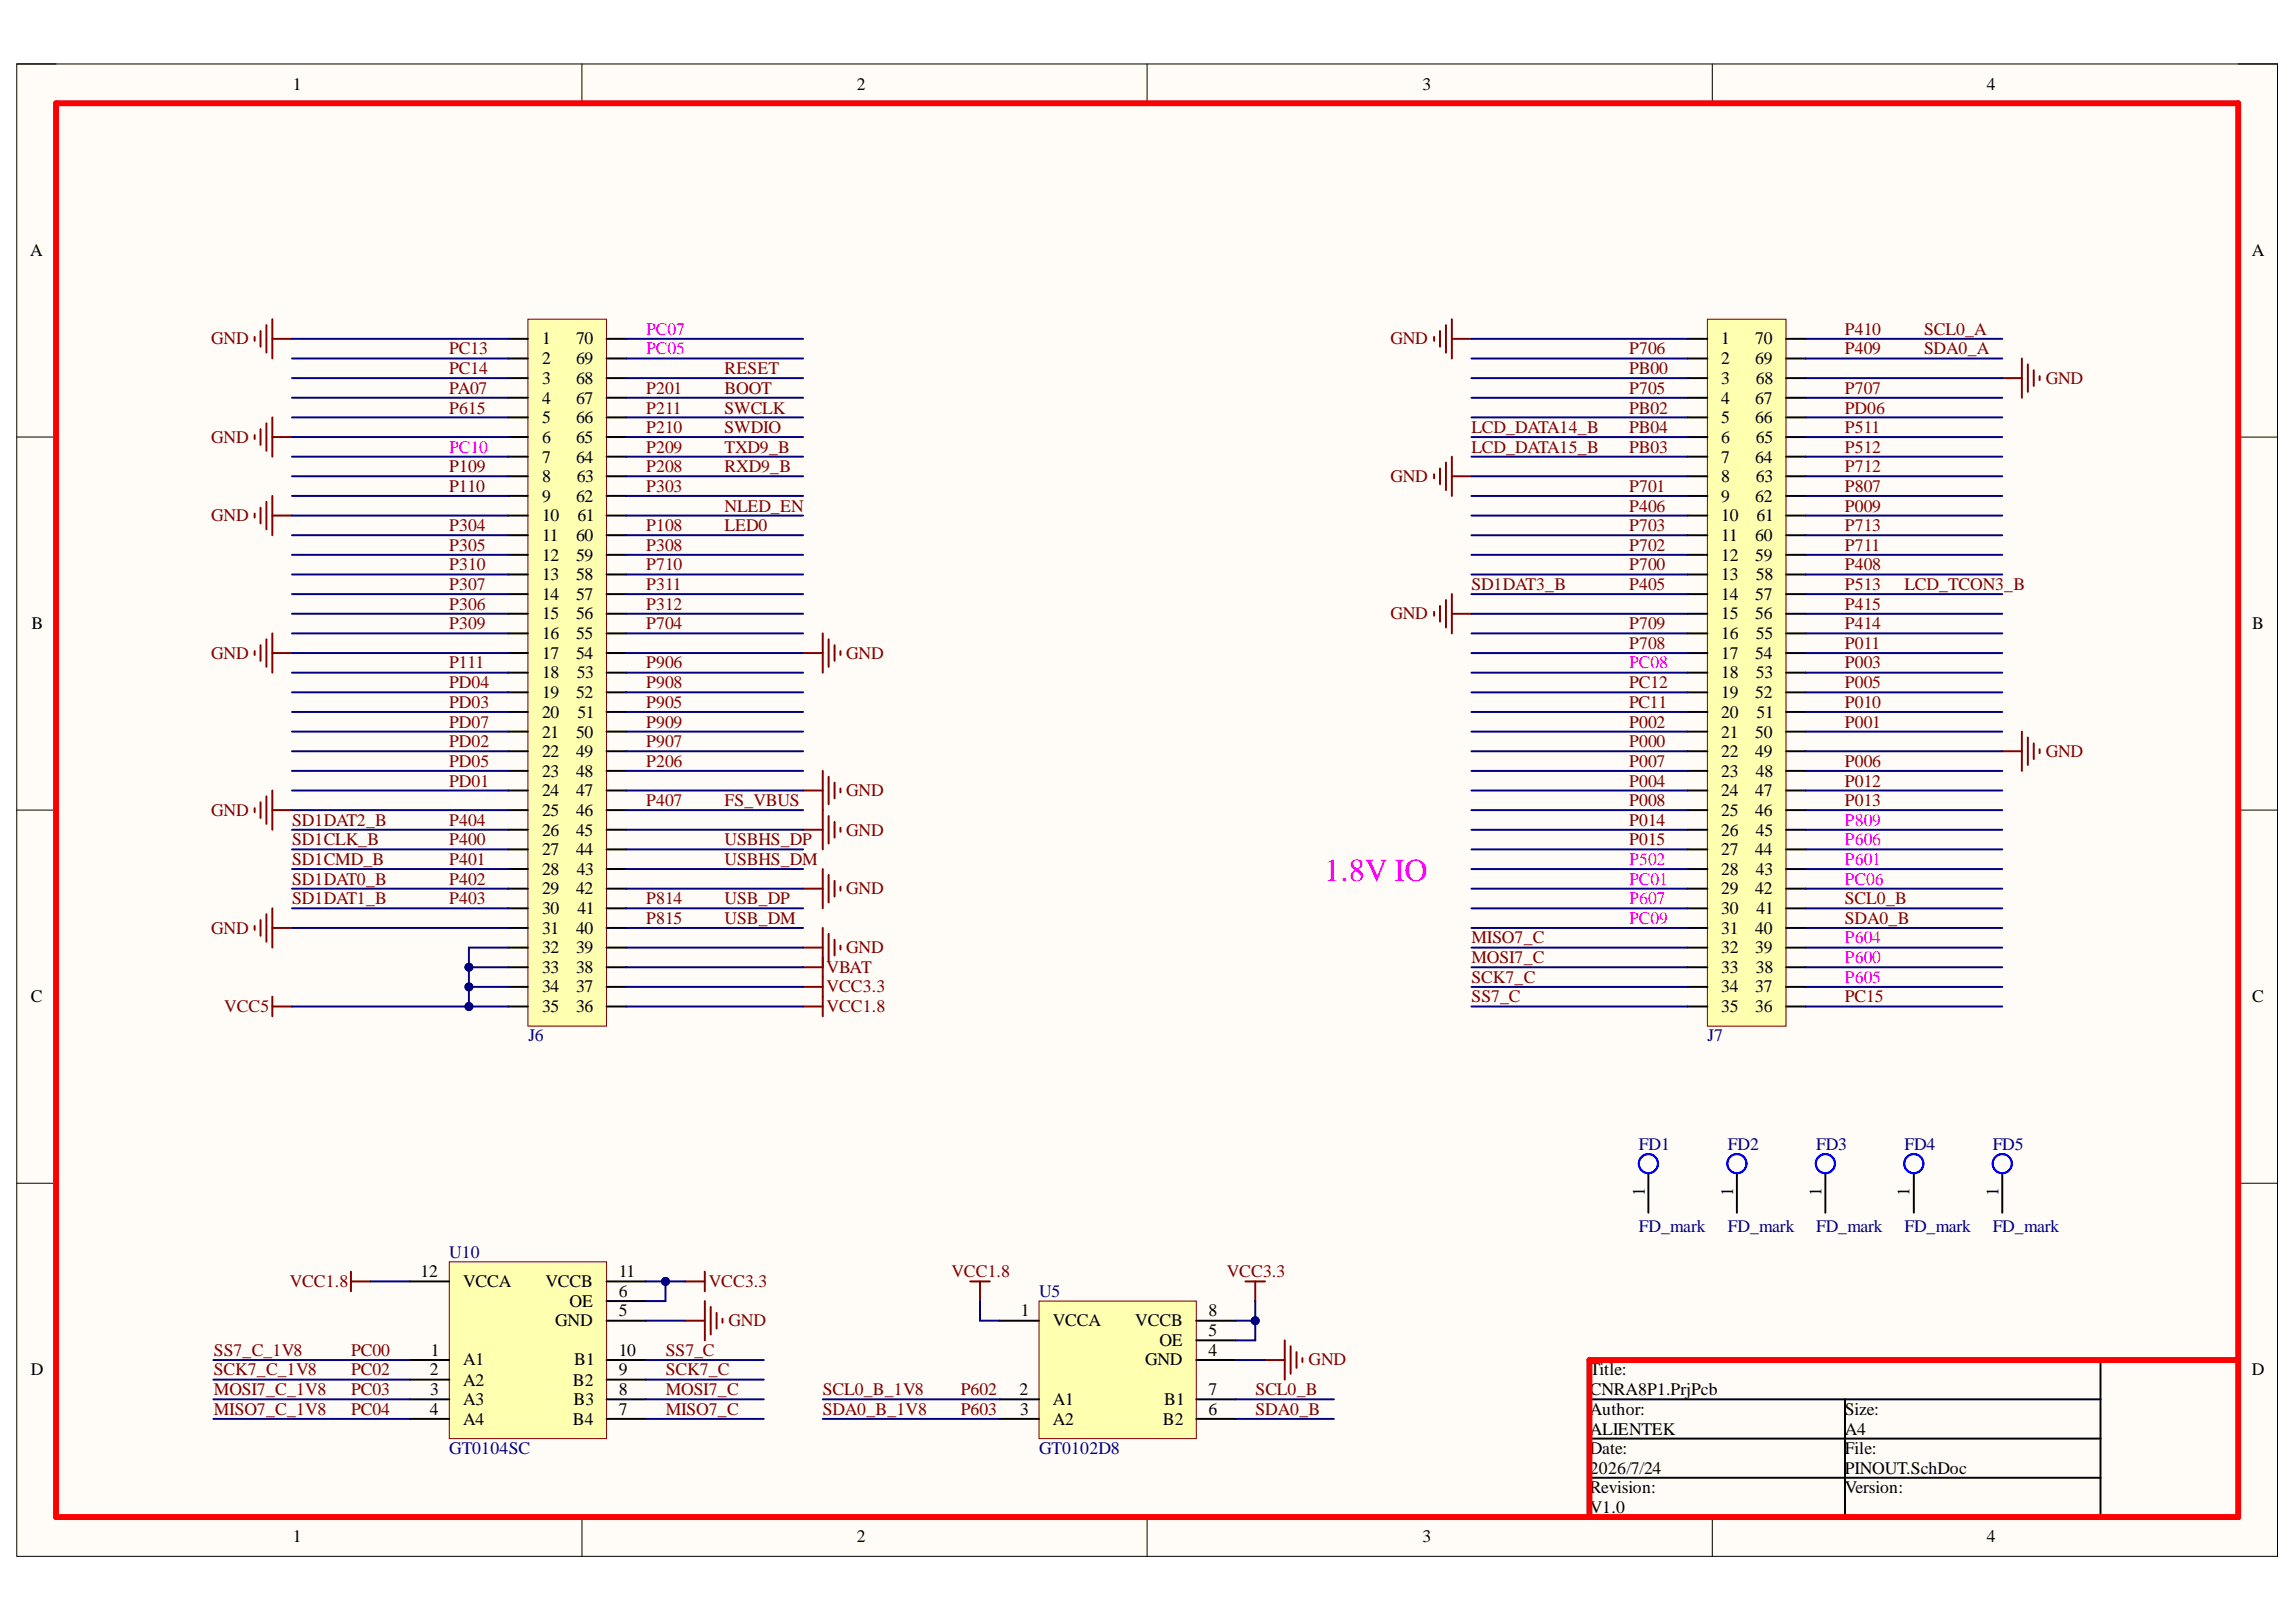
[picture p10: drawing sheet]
<svg xmlns="http://www.w3.org/2000/svg" width="297mm" height="210mm" viewBox="0 0 297 210" stroke-linecap="round" stroke-linejoin="round" font-family="sans-serif">
<defs><g id="words">
<text font-size="4.1" fill="#f0f" x="171.3" y="114.1">1.8V IO</text>
<g font-size="2.3">
<text x="37.9" y="11.6">1</text>
<text x="110.8" y="11.6">2</text>
<text x="184" y="11.6">3</text>
<text x="257" y="11.6">4</text>
<text x="3.9" y="33.1">A</text>
<text x="291.3" y="33.1">A</text>
<text x="70.1" y="44.6">1</text>
<text x="70.1" y="47.1">2</text>
<text x="74.5" y="47.1">69</text>
<text x="74.5" y="44.6">70</text>
<text x="222.7" y="44.6">1</text>
<text x="222.7" y="47.1">2</text>
<text x="227.1" y="47.1">69</text>
<text x="227.1" y="44.6">70</text>
<text x="70.1" y="49.7">3</text>
<text x="70.1" y="52.3">4</text>
<text x="74.5" y="52.3">67</text>
<text x="74.5" y="49.7">68</text>
<text x="222.7" y="49.7">3</text>
<text x="222.7" y="52.3">4</text>
<text x="227.1" y="52.3">67</text>
<text x="227.2" y="49.7">68</text>
<text x="70.1" y="54.8">5</text>
<text x="70.1" y="57.3">6</text>
<text x="70.1" y="59.9">7</text>
<text x="74.5" y="59.9">64</text>
<text x="74.5" y="57.3">65</text>
<text x="74.5" y="54.8">66</text>
<text x="222.7" y="54.8">5</text>
<text x="222.7" y="57.3">6</text>
<text x="222.7" y="59.9">7</text>
<text x="227.1" y="59.9">64</text>
<text x="227.1" y="54.8">66</text>
<text x="227.2" y="57.3">65</text>
<text x="70.1" y="62.4">8</text>
<text x="70.1" y="64.9">9</text>
<text x="74.5" y="64.9">62</text>
<text x="74.6" y="62.4">63</text>
<text x="222.7" y="62.4">8</text>
<text x="222.7" y="64.9">9</text>
<text x="227.1" y="64.9">62</text>
<text x="227.2" y="62.4">63</text>
<text x="70.1" y="67.5">10</text>
<text x="70.1" y="70">11</text>
<text x="74.5" y="70">60</text>
<text x="74.7" y="67.5">61</text>
<text x="222.7" y="67.5">10</text>
<text x="222.7" y="70">11</text>
<text x="227.1" y="70">60</text>
<text x="227.3" y="67.5">61</text>
<text x="70.1" y="72.5">12</text>
<text x="70.1" y="75.1">13</text>
<text x="70.1" y="77.6">14</text>
<text x="74.5" y="77.6">57</text>
<text x="74.5" y="75.1">58</text>
<text x="74.5" y="72.5">59</text>
<text x="222.7" y="72.5">12</text>
<text x="222.7" y="75.1">13</text>
<text x="222.7" y="77.6">14</text>
<text x="227.1" y="77.6">57</text>
<text x="227.1" y="72.5">59</text>
<text x="227.2" y="75.1">58</text>
<text x="4.1" y="81.4">B</text>
<text x="70.1" y="80.2">15</text>
<text x="70.1" y="82.7">16</text>
<text x="74.5" y="82.7">55</text>
<text x="74.5" y="80.2">56</text>
<text x="222.7" y="80.2">15</text>
<text x="222.7" y="82.7">16</text>
<text x="227.1" y="80.2">56</text>
<text x="227.2" y="82.7">55</text>
<text x="291.4" y="81.4">B</text>
<text x="70.1" y="85.2">17</text>
<text x="70.1" y="87.8">18</text>
<text x="74.5" y="85.2">54</text>
<text x="74.6" y="87.8">53</text>
<text x="222.7" y="85.2">17</text>
<text x="222.7" y="87.8">18</text>
<text x="227.1" y="85.2">54</text>
<text x="227.2" y="87.8">53</text>
<text x="70.1" y="90.3">19</text>
<text x="70.1" y="92.9">20</text>
<text x="70.1" y="95.5">21</text>
<text x="74.5" y="95.5">50</text>
<text x="74.5" y="90.3">52</text>
<text x="74.7" y="92.9">51</text>
<text x="222.7" y="90.3">19</text>
<text x="222.7" y="92.9">20</text>
<text x="222.7" y="95.5">21</text>
<text x="227.1" y="95.5">50</text>
<text x="227.1" y="90.3">52</text>
<text x="227.3" y="92.9">51</text>
<text x="70.1" y="98">22</text>
<text x="70.1" y="100.5">23</text>
<text x="74.5" y="100.5">48</text>
<text x="74.5" y="98">49</text>
<text x="222.7" y="98">22</text>
<text x="222.7" y="100.5">23</text>
<text x="227.1" y="98">49</text>
<text x="227.2" y="100.5">48</text>
<text x="70.1" y="103.1">24</text>
<text x="70.1" y="105.6">25</text>
<text x="74.5" y="105.6">46</text>
<text x="74.5" y="103.1">47</text>
<text x="222.7" y="103.1">24</text>
<text x="222.7" y="105.6">25</text>
<text x="227.1" y="105.6">46</text>
<text x="227.1" y="103.1">47</text>
<text x="70.1" y="108.1">26</text>
<text x="70.1" y="110.7">27</text>
<text x="70.1" y="113.2">28</text>
<text x="74.5" y="110.7">44</text>
<text x="74.5" y="108.1">45</text>
<text x="74.6" y="113.2">43</text>
<text x="222.7" y="108.1">26</text>
<text x="222.7" y="110.7">27</text>
<text x="222.7" y="113.2">28</text>
<text x="227.1" y="110.7">44</text>
<text x="227.2" y="113.2">43</text>
<text x="227.2" y="108.1">45</text>
<text x="70.1" y="115.7">29</text>
<text x="70.1" y="118.3">30</text>
<text x="74.5" y="115.7">42</text>
<text x="74.7" y="118.3">41</text>
<text x="222.7" y="115.7">29</text>
<text x="222.7" y="118.3">30</text>
<text x="227.1" y="115.7">42</text>
<text x="227.3" y="118.3">41</text>
<text x="70.1" y="120.8">31</text>
<text x="70.1" y="123.4">32</text>
<text x="70.1" y="125.9">33</text>
<text x="74.5" y="125.9">38</text>
<text x="74.5" y="123.4">39</text>
<text x="74.5" y="120.8">40</text>
<text x="222.7" y="120.8">31</text>
<text x="222.7" y="123.4">32</text>
<text x="222.7" y="125.9">33</text>
<text x="227.1" y="123.4">39</text>
<text x="227.1" y="120.8">40</text>
<text x="227.2" y="125.9">38</text>
<text x="4" y="129.7">C</text>
<text x="70.1" y="128.4">34</text>
<text x="70.1" y="131">35</text>
<text x="74.5" y="131">36</text>
<text x="74.5" y="128.4">37</text>
<text x="222.7" y="128.4">34</text>
<text x="222.7" y="131">35</text>
<text x="227.1" y="131">36</text>
<text x="227.1" y="128.4">37</text>
<text x="291.4" y="129.7">C</text>
<text x="212.8" y="154.7" transform="rotate(-90 212.8 154.7)">1</text>
<text x="224.2" y="154.7" transform="rotate(-90 224.2 154.7)">1</text>
<text x="235.6" y="154.7" transform="rotate(-90 235.6 154.7)">1</text>
<text x="247.1" y="154.7" transform="rotate(-90 247.1 154.7)">1</text>
<text x="258.6" y="154.7" transform="rotate(-90 258.6 154.7)">1</text>
<text x="54.4" y="165.3">12</text>
<text x="59.9" y="166.6">VCCA</text>
<text x="70.6" y="166.6">VCCB</text>
<text x="80" y="167.8">6</text>
<text x="80" y="165.3">11</text>
<text x="71.8" y="171.6">GND</text>
<text x="73.7" y="169.1">OE</text>
<text x="80" y="170.4">5</text>
<text x="132.1" y="170.4">1</text>
<text x="136.2" y="171.6">VCCA</text>
<text x="146.9" y="171.6">VCCB</text>
<text x="156.4" y="172.9">5</text>
<text x="156.4" y="170.4">8</text>
<text x="4" y="178">D</text>
<text x="55.6" y="178">2</text>
<text x="55.8" y="175.4">1</text>
<text x="59.9" y="176.7">A1</text>
<text x="59.9" y="179.3">A2</text>
<text x="74.1" y="179.3">B2</text>
<text x="74.3" y="176.7">B1</text>
<text x="80" y="178">9</text>
<text x="80" y="175.4">10</text>
<text x="148.1" y="176.7">GND</text>
<text x="150" y="174.2">OE</text>
<text x="156.4" y="175.4">4</text>
<text x="205.7" y="178">Title:</text>
<text x="291.3" y="178">D</text>
<text x="55.6" y="183.1">4</text>
<text x="55.7" y="180.6">3</text>
<text x="59.9" y="181.9">A3</text>
<text x="59.9" y="184.4">A4</text>
<text x="74.1" y="184.4">B4</text>
<text x="74.2" y="181.9">B3</text>
<text x="80" y="183.1">7</text>
<text x="80" y="180.6">8</text>
<text x="131.9" y="180.6">2</text>
<text x="132" y="183.1">3</text>
<text x="136.2" y="181.9">A1</text>
<text x="136.2" y="184.4">A2</text>
<text x="150.4" y="184.4">B2</text>
<text x="150.6" y="181.9">B1</text>
<text x="156.4" y="183.1">6</text>
<text x="156.4" y="180.6">7</text>
<text x="205.7" y="183.1">Author:</text>
<text x="205.7" y="180.6">CNRA8P1.PrjPcb</text>
<text x="205.7" y="185.7">ALIENTEK</text>
<text x="238.7" y="183.1">Size:</text>
<text x="238.7" y="185.7">A4</text>
<text x="205.7" y="188.2">Date:</text>
<text x="205.7" y="190.7">2026/7/24</text>
<text x="238.7" y="188.2">File:</text>
<text x="238.7" y="190.7">PINOUT.SchDoc</text>
<text x="205.7" y="193.3">Revision:</text>
<text x="205.7" y="195.8">V1.0</text>
<text x="238.7" y="193.3">Version:</text>
<text x="37.9" y="199.6">1</text>
<text x="110.8" y="199.6">2</text>
<text x="184" y="199.6">3</text>
<text x="257" y="199.6">4</text>
</g>
<g font-size="2.3" fill="#800000">
<text x="27.3" y="44.6">GND</text>
<text x="58.1" y="45.8">PC13</text>
<text x="179.9" y="44.6">GND</text>
<text x="210.8" y="45.8">P706</text>
<text x="238.7" y="43.3">P410</text>
<text x="238.7" y="45.8">P409</text>
<text x="248.9" y="45.8">SDA0_A</text>
<text x="248.9" y="43.3">SCL0_A</text>
<text x="58.1" y="48.4">PC14</text>
<text x="58.1" y="51">PA07</text>
<text x="58.1" y="53.5">P615</text>
<text x="83.6" y="53.5">P211</text>
<text x="83.6" y="51">P201</text>
<text x="93.7" y="53.5">SWCLK</text>
<text x="93.7" y="48.4">RESET</text>
<text x="93.7" y="51">BOOT</text>
<text x="210.8" y="48.4">PB00</text>
<text x="210.8" y="53.5">PB02</text>
<text x="210.8" y="51">P705</text>
<text x="238.7" y="51">P707</text>
<text x="238.7" y="53.5">PD06</text>
<text x="264.7" y="49.7">GND</text>
<text x="27.3" y="57.3">GND</text>
<text x="83.6" y="58.6">P209</text>
<text x="83.6" y="56.1">P210</text>
<text x="93.7" y="58.6">TXD9_B</text>
<text x="93.7" y="56.1">SWDIO</text>
<text x="190.4" y="56.1">LCD_DATA14_B</text>
<text x="190.4" y="58.6">LCD_DATA15_B</text>
<text x="210.8" y="58.6">PB03</text>
<text x="210.8" y="56.1">PB04</text>
<text x="238.7" y="56.1">P511</text>
<text x="238.7" y="58.6">P512</text>
<text x="83.6" y="61.1">P208</text>
<text x="83.6" y="63.7">P303</text>
<text x="93.7" y="61.1">RXD9_B</text>
<text x="179.9" y="62.4">GND</text>
<text x="210.8" y="63.7">P701</text>
<text x="238.7" y="61.1">P712</text>
<text x="27.3" y="67.5">GND</text>
<text x="58.1" y="71.3">P305</text>
<text x="58.1" y="68.7">P304</text>
<text x="83.6" y="71.3">P308</text>
<text x="83.6" y="68.7">P108</text>
<text x="93.7" y="68.7">LED0</text>
<text x="93.7" y="66.2">NLED_EN</text>
<text x="210.8" y="71.3">P702</text>
<text x="210.8" y="68.7">P703</text>
<text x="210.8" y="66.2">P406</text>
<text x="238.7" y="68.7">P713</text>
<text x="58.1" y="73.8">P310</text>
<text x="58.1" y="76.3">P307</text>
<text x="83.6" y="76.3">P311</text>
<text x="83.6" y="73.8">P710</text>
<text x="190.4" y="76.3">SD1DAT3_B</text>
<text x="210.8" y="73.8">P700</text>
<text x="210.8" y="76.3">P405</text>
<text x="238.7" y="73.8">P408</text>
<text x="238.7" y="76.3">P513</text>
<text x="246.4" y="76.3">LCD_TCON3_B</text>
<text x="58.1" y="81.4">P309</text>
<text x="58.1" y="78.9">P306</text>
<text x="83.6" y="81.4">P704</text>
<text x="83.6" y="78.9">P312</text>
<text x="179.9" y="80.2">GND</text>
<text x="210.8" y="84">P708</text>
<text x="210.8" y="81.4">P709</text>
<text x="238.7" y="84">P011</text>
<text x="238.7" y="81.4">P414</text>
<text x="238.7" y="78.9">P415</text>
<text x="27.3" y="85.2">GND</text>
<text x="58.1" y="89">PD04</text>
<text x="58.1" y="86.5">P111</text>
<text x="83.6" y="89">P908</text>
<text x="83.6" y="86.5">P906</text>
<text x="109.5" y="85.2">GND</text>
<text x="210.8" y="89">PC12</text>
<text x="238.7" y="86.5">P003</text>
<text x="238.7" y="89">P005</text>
<text x="58.1" y="91.6">PD03</text>
<text x="58.1" y="94.2">PD07</text>
<text x="83.6" y="91.6">P905</text>
<text x="83.6" y="94.2">P909</text>
<text x="210.8" y="91.6">PC11</text>
<text x="238.7" y="94.2">P001</text>
<text x="238.7" y="91.6">P010</text>
<text x="58.1" y="96.7">PD02</text>
<text x="58.1" y="101.8">PD01</text>
<text x="58.1" y="99.3">PD05</text>
<text x="83.6" y="96.7">P907</text>
<text x="83.6" y="99.3">P206</text>
<text x="210.8" y="96.7">P000</text>
<text x="210.8" y="101.8">P004</text>
<text x="264.7" y="98">GND</text>
<text x="27.3" y="105.6">GND</text>
<text x="37.8" y="106.9">SD1DAT2_B</text>
<text x="58.1" y="106.9">P404</text>
<text x="83.6" y="104.3">P407</text>
<text x="93.7" y="104.3">FS_VBUS</text>
<text x="109.5" y="103.1">GND</text>
<text x="37.8" y="109.4">SD1CLK_B</text>
<text x="37.8" y="111.9">SD1CMD_B</text>
<text x="58.1" y="109.4">P400</text>
<text x="58.1" y="111.9">P401</text>
<text x="93.7" y="109.4">USBHS_DP</text>
<text x="93.7" y="111.9">USBHS_DM</text>
<text x="109.5" y="108.1">GND</text>
<text x="37.8" y="117">SD1DAT1_B</text>
<text x="37.8" y="114.5">SD1DAT0_B</text>
<text x="58.1" y="117">P403</text>
<text x="58.1" y="114.5">P402</text>
<text x="83.6" y="117">P814</text>
<text x="83.6" y="119.5">P815</text>
<text x="93.7" y="117">USB_DP</text>
<text x="93.7" y="119.5">USB_DM</text>
<text x="109.5" y="115.7">GND</text>
<text x="238.7" y="119.5">SDA0_B</text>
<text x="238.7" y="117">SCL0_B</text>
<text x="27.3" y="120.8">GND</text>
<text x="106.9" y="125.9">VBAT</text>
<text x="109.5" y="123.4">GND</text>
<text x="190.4" y="124.6">MOSI7_C</text>
<text x="190.4" y="122.1">MISO7_C</text>
<text x="29" y="131">VCC5</text>
<text x="106.9" y="128.4">VCC3.3</text>
<text x="106.9" y="131">VCC1.8</text>
<text x="190.4" y="129.7">SS7_C</text>
<text x="190.4" y="127.2">SCK7_C</text>
<text x="238.7" y="129.7">PC15</text>
<text x="37.5" y="166.6">VCC1.8</text>
<text x="91.7" y="166.6">VCC3.3</text>
<text x="123.1" y="165.3">VCC1.8</text>
<text x="158.7" y="165.3">VCC3.3</text>
<text x="94.3" y="171.6">GND</text>
<text x="27.7" y="175.4">SS7_C_1V8</text>
<text x="27.7" y="178">SCK7_C_1V8</text>
<text x="45.4" y="175.4">PC00</text>
<text x="45.4" y="178">PC02</text>
<text x="86.1" y="175.4">SS7_C</text>
<text x="86.1" y="178">SCK7_C</text>
<text x="169.3" y="176.7">GND</text>
<text x="27.7" y="180.6">MOSI7_C_1V8</text>
<text x="27.7" y="183.1">MISO7_C_1V8</text>
<text x="45.4" y="180.6">PC03</text>
<text x="45.4" y="183.1">PC04</text>
<text x="86.1" y="180.6">MOSI7_C</text>
<text x="86.1" y="183.1">MISO7_C</text>
<text x="106.4" y="183.1">SDA0_B_1V8</text>
<text x="106.4" y="180.6">SCL0_B_1V8</text>
<text x="124.3" y="180.6">P602</text>
<text x="124.3" y="183.1">P603</text>
<text x="162.4" y="183.1">SDA0_B</text>
<text x="162.4" y="180.6">SCL0_B</text>
</g>
<g font-size="2.3" fill="#f0f">
<text x="83.6" y="43.3">PC07</text>
<text x="83.6" y="45.8">PC05</text>
<text x="58.1" y="58.6">PC10</text>
<text x="210.8" y="86.5">PC08</text>
<text x="238.7" y="106.9">P809</text>
<text x="210.8" y="111.9">P502</text>
<text x="238.7" y="109.4">P606</text>
<text x="238.7" y="111.9">P601</text>
<text x="210.8" y="117">P607</text>
<text x="210.8" y="114.5">PC01</text>
<text x="210.8" y="119.5">PC09</text>
<text x="238.7" y="114.5">PC06</text>
<text x="238.7" y="122.1">P604</text>
<text x="238.7" y="124.6">P600</text>
<text x="238.7" y="127.2">P605</text>
</g>
<g font-size="2.3" fill="#600">
<text x="58.1" y="61.1">P109</text>
<text x="58.1" y="63.7">P110</text>
<text x="238.7" y="63.7">P807</text>
<text x="238.7" y="66.2">P009</text>
<text x="238.7" y="71.3">P711</text>
<text x="210.8" y="94.2">P002</text>
<text x="238.7" y="101.8">P012</text>
<text x="210.8" y="104.3">P008</text>
<text x="210.8" y="106.9">P014</text>
<text x="238.7" y="104.3">P013</text>
<text x="210.8" y="109.4">P015</text>
</g>
<g font-size="2.3" fill="#5b0f00">
<text x="210.8" y="99.3">P007</text>
<text x="238.7" y="99.3">P006</text>
</g>
<g font-size="2.3" fill="#000080">
<text x="68.4" y="134.8">J6</text>
<text x="220.9" y="134.8">J7</text>
<text x="212" y="148.8">FD1</text>
<text x="223.5" y="148.8">FD2</text>
<text x="235" y="148.8">FD3</text>
<text x="246.4" y="148.8">FD4</text>
<text x="257.8" y="148.8">FD5</text>
<text x="212" y="159.5">FD_mark</text>
<text x="223.5" y="159.5">FD_mark</text>
<text x="235" y="159.5">FD_mark</text>
<text x="246.4" y="159.5">FD_mark</text>
<text x="257.8" y="159.5">FD_mark</text>
<text x="58.1" y="162.7">U10</text>
<text x="134.4" y="167.8">U5</text>
<text x="58.1" y="188.2">GT0104SC</text>
<text x="134.4" y="188.2">GT0102D8</text>
</g>
</g></defs>
<path d="M2.2 8.3h292.4v193.1h-292.4z" fill-rule="evenodd" fill="#fffcf8"/>
<path d="M2.2 8.3h292.4v193.1h-292.4z" fill="none" stroke="#000" stroke-width=".13"/>
<path d="M7.3 13.4h282.3v182.9h-282.3z" fill-rule="evenodd" fill="#fffcf8"/>
<g fill="none" stroke="#000" stroke-width=".13">
<path d="M2.2 8.3h5.1M7.3 13.4h282.3v182.9h-282.3zM75.3 8.3v5.1M148.4 8.3v5.1M221.5 8.3v5.1M289.6 8.3h5v5.1M2.2 56.6h5.1M289.6 56.6h5M2.2 104.8h5.1M289.6 104.8h5M2.2 153.1h5.1M289.6 153.1h5"/>
<path d="M75.3 196.3v5.1M148.4 196.3v5.1M221.5 196.3v5.1M294.6 196.3v5.1"/>
</g>
<path d="M205.6 176h84v20.3h-84zM271.7 176v20.3M205.6 181.1h66.1M205.6 186.2h66.1M205.6 191.2h66.1M238.7 181.1v15.2" fill="none" stroke="#000" stroke-width=".25"/>
<path d="M7.3 13.4h282.3v182.9h-282.3zM289.6 176h-84v20.3" fill="none" stroke="#f00" stroke-width=".76"/>
<path d="M58.1 163.3h20.4v22.9h-20.4z" fill-rule="evenodd" fill="#ffffb0"/>
<path d="M58.1 163.3h20.4v22.9h-20.4z" fill="none" stroke="#800000" stroke-width=".13"/>
<path d="M53 165.8h5.1M53 176h5.1M53 178.5h5.1M78.5 170.9h5.1M78.5 168.4h5.1M78.5 165.8h5.1M78.5 176h5.1M78.5 178.5h5.1M53 181.1h5.1M53 183.6h5.1M78.5 181.1h5.1M78.5 183.6h5.1" fill="none" stroke="#000" stroke-width=".25"/>
<path d="M45.4 165.8h2.5M45.4 164.6v2.5M88.6 165.8h2.6M88.6 170.9h2.6M91.2 164.6v2.5M91.2 168.4v5.1M91.9 169.1v3.6M92.7 169.9v2M93.5 170.7v.5" fill="none" stroke="#800000" stroke-width=".25"/>
<path d="M68.3 41.3h10.2v91.5h-10.2z" fill-rule="evenodd" fill="#ffffb0"/>
<path d="M68.3 41.3h10.2v91.5h-10.2z" fill="none" stroke="#800000" stroke-width=".13"/>
<g fill="none" stroke="#000" stroke-width=".25">
<path d="M65.8 43.8h2.5M65.8 46.4h2.5M65.8 48.9h2.5M65.8 51.5h2.5M65.8 54h2.5M65.8 56.6h2.5M65.8 59.1h2.5M78.5 43.8h2.5M78.5 46.4h2.5M78.5 48.9h2.5M78.5 51.5h2.5M78.5 54h2.5"/>
<path d="M78.5 56.6h2.5M78.5 59.1h2.5M65.8 61.6h2.5M65.8 64.2h2.5M65.8 66.7h2.5M65.8 69.3h2.5M65.8 71.8h2.5M65.8 74.3h2.5M65.8 76.9h2.5M65.8 79.4h2.5M78.5 61.6h2.5M78.5 64.2h2.5"/>
<path d="M78.5 66.7h2.5M78.5 69.3h2.5M78.5 71.8h2.5M78.5 74.3h2.5M78.5 76.9h2.5M78.5 79.4h2.5M65.8 82h2.5M65.8 84.5h2.5M65.8 87.1h2.5M65.8 89.6h2.5M65.8 92.1h2.5M65.8 94.7h2.5"/>
<path d="M65.8 97.2h2.5M65.8 99.8h2.5M78.5 82h2.5M78.5 84.5h2.5M78.5 87.1h2.5M78.5 89.6h2.5M78.5 92.1h2.5M78.5 94.7h2.5M78.5 97.2h2.5M78.5 99.8h2.5M65.8 102.3h2.5M65.8 104.8h2.5"/>
<path d="M65.8 107.4h2.5M65.8 109.9h2.5M65.8 112.5h2.5M65.8 115h2.5M65.8 117.5h2.5M78.5 102.3h2.5M78.5 104.8h2.5M78.5 107.4h2.5M78.5 109.9h2.5M78.5 112.5h2.5M78.5 115h2.5M78.5 117.5h2.5"/>
<path d="M65.8 120.1h2.5M65.8 122.6h2.5M65.8 125.2h2.5M65.8 127.7h2.5M65.8 130.3h2.5M78.5 120.1h2.5M78.5 122.6h2.5M78.5 125.2h2.5M78.5 127.7h2.5M78.5 130.3h2.5"/>
</g>
<g fill="none" stroke="#800000" stroke-width=".25">
<path d="M32.9 43.6v.5M32.9 56.3v.5M33.7 42.8v2.1M33.7 55.5v2.1M34.5 42.1v3.5M34.5 54.8v3.5M35.2 41.3v5.1M35.2 54v5.1M35.2 43.8h2.6M35.2 56.6h2.6M32.9 66.5v.5M33.7 65.7v2"/>
<path d="M34.5 64.9v3.6M35.2 64.2v5.1M35.2 66.7h2.6M32.9 84.3v.5M33.7 83.5v2M34.5 82.7v3.6M35.2 82v5.1M35.2 84.5h2.6M106.4 99.8v10.1M32.9 104.6v.5M33.7 103.8v2.1M34.5 103.1v3.5"/>
<path d="M35.2 102.3v5.1M35.2 104.8h2.6M103.9 102.3h2.5M103.9 107.4h2.5M103.9 115h2.5M106.4 112.5v5M107.2 100.5v3.6M107.2 105.6v3.6M107.2 113.2v3.6M108 101.3v2M108 106.4v2M108 114v2"/>
<path d="M108.7 102v.6M108.7 107.1v.5M108.7 114.7v.6M35.2 129v2.5M35.2 130.3h2.6M103.9 130.3h2.5M103.9 125.2h2.5M103.9 127.7h2.5M103.9 122.6h2.5M106.4 120.1v11.4M107.2 120.8v3.6M108 121.6v2"/>
<path d="M108.7 122.4v.5"/>
</g>
<path d="M220.9 41.3h10.2v91.5h-10.2z" fill-rule="evenodd" fill="#ffffb0"/>
<path d="M220.9 41.3h10.2v91.5h-10.2z" fill="none" stroke="#800000" stroke-width=".13"/>
<g fill="none" stroke="#000" stroke-width=".25">
<path d="M218.3 43.8h2.6M218.3 46.4h2.6M218.3 48.9h2.6M218.3 51.5h2.6M218.3 54h2.6M218.3 56.6h2.6M218.3 59.1h2.6M231.1 43.8h2.5M231.1 46.4h2.5M231.1 48.9h2.5M231.1 51.5h2.5M231.1 54h2.5"/>
<path d="M231.1 56.6h2.5M231.1 59.1h2.5M218.3 61.6h2.6M218.3 64.2h2.6M218.3 66.7h2.6M218.3 69.3h2.6M218.3 71.8h2.6M218.3 74.3h2.6M218.3 76.9h2.6M218.3 79.4h2.6M231.1 61.6h2.5M231.1 64.2h2.5"/>
<path d="M231.1 66.7h2.5M231.1 69.3h2.5M231.1 71.8h2.5M231.1 74.3h2.5M231.1 76.9h2.5M231.1 79.4h2.5M218.3 82h2.6M218.3 84.5h2.6M218.3 87.1h2.6M218.3 89.6h2.6M218.3 92.1h2.6M218.3 94.7h2.6"/>
<path d="M218.3 97.2h2.6M218.3 99.8h2.6M231.1 82h2.5M231.1 84.5h2.5M231.1 87.1h2.5M231.1 89.6h2.5M231.1 92.1h2.5M231.1 94.7h2.5M231.1 97.2h2.5M231.1 99.8h2.5M218.3 102.3h2.6M218.3 104.8h2.6"/>
<path d="M218.3 107.4h2.6M218.3 109.9h2.6M218.3 112.5h2.6M218.3 115h2.6M218.3 117.6h2.6M231.1 102.3h2.5M231.1 104.8h2.5M231.1 107.4h2.5M231.1 109.9h2.5M231.1 112.5h2.5M231.1 115h2.5M231.1 117.6h2.5"/>
<path d="M218.3 120.1h2.6M218.3 122.6h2.6M218.3 125.2h2.6M218.3 127.7h2.6M218.3 130.3h2.6M231.1 120.1h2.5M231.1 122.6h2.5M231.1 125.2h2.5M231.1 127.7h2.5M231.1 130.3h2.5"/>
</g>
<g fill="none" stroke="#800000" stroke-width=".25">
<path d="M185.5 43.6v.5M186.3 42.8v2.1M187.1 42.1v3.5M187.1 59.9v3.5M187.8 41.3v5.1M187.8 59.1v5.1M187.8 43.8h2.6M259 48.9h2.6M261.6 46.4v5.1M262.3 47.2v3.5M263.1 47.9v2M263.9 48.7v.5"/>
<path d="M185.5 61.4v.5M186.3 60.6v2.1M187.8 61.6h2.6M259 97.2h2.6M261.6 94.7v5.1M262.3 95.4v3.6M263.1 96.2v2M263.9 97v.5"/>
</g>
<path d="M134.4 168.4h20.4v17.8h-20.4z" fill-rule="evenodd" fill="#ffffb0"/>
<path d="M134.4 168.4h20.4v17.8h-20.4z" fill="none" stroke="#800000" stroke-width=".13"/>
<g fill="none" stroke="#000" stroke-width=".25">
<path d="M213.3 151.9v5M224.7 151.9v5M236.2 151.9v5M247.6 151.9v5M259 151.9v5M129.3 170.9h5.1M154.8 170.9h5.1M154.8 176h5.1M154.8 173.5h5.1M129.3 181.1h5.1M129.3 183.6h5.1M154.8 181.1h5.1"/>
<path d="M154.8 183.6h5.1"/>
</g>
<g fill="none" stroke="#800000" stroke-width=".25">
<path d="M185.5 79.2v.5M186.3 78.4v2M187.1 77.6v3.6M187.8 76.9v5.1M187.8 79.4h2.6M103.9 84.5h2.5M106.4 82v5.1M107.2 82.7v3.6M108 83.5v2M108.7 84.3v.5M32.9 119.8v.5M33.7 119.1v2"/>
<path d="M34.5 118.3v3.6M35.2 117.5v5.1M35.2 120.1h2.6M125.5 165.8h2.6M126.8 165.8v2.6M161.1 165.8h2.6M162.4 165.8v2.6M163.7 176h2.5M166.2 173.5v5M167 174.2v3.6M167.7 175v2M168.5 175.7v.6"/>
</g>
<g fill="none" stroke="#00f" stroke-width=".25">
<circle cx="213.3" cy="150.6" r="1.24"/>
<circle cx="224.7" cy="150.6" r="1.24"/>
<circle cx="236.1" cy="150.6" r="1.24"/>
<circle cx="236.2" cy="150.6" r="1.24"/>
<circle cx="247.6" cy="150.6" r="1.24"/>
<circle cx="259" cy="150.6" r="1.24"/>
</g>
<path d="M233.6 46.4h25.4M37.8 130.3h22.9M27.6 178.5h25.4M27.6 176h25.4M27.6 183.6h25.4M27.6 181.1h25.4" fill="none" stroke="#000080" stroke-width=".25"/>
<circle cx="60.7" cy="130.3" r=".51" fill="#000080"/>
<circle cx="60.7" cy="130.3" r=".51" fill="none" stroke="#000080" stroke-width=".13"/>
<g fill="none" stroke="#000080" stroke-width=".25">
<path d="M37.8 59.1h28M37.8 56.6h28M37.8 54h28M37.8 51.5h28M37.8 48.9h28M37.8 46.4h28M37.8 43.8h28M37.8 79.4h28M37.8 76.9h28M37.8 74.3h28M37.8 71.8h28M37.8 69.3h28"/>
<path d="M37.8 66.7h28M37.8 64.2h28M37.8 61.6h28M37.8 99.8h28M37.8 97.2h28M37.8 94.7h28M37.8 92.1h28M37.8 89.6h28M37.8 87.1h28M37.8 84.5h28M37.8 82h28M37.8 117.5h28"/>
<path d="M37.8 115h28M37.8 112.5h28M37.8 109.9h28M37.8 107.4h28M37.8 104.8h28M37.8 102.3h28M37.8 120.1h28M60.7 125.2v5.1h5.1M47.9 165.8h5.1"/>
</g>
<circle cx="60.7" cy="130.3" r=".51" fill="#000080"/>
<circle cx="60.7" cy="130.3" r=".51" fill="none" stroke="#000080" stroke-width=".13"/>
<circle cx="60.7" cy="127.7" r=".51" fill="#000080"/>
<circle cx="60.7" cy="127.7" r=".51" fill="none" stroke="#000080" stroke-width=".13"/>
<circle cx="60.7" cy="125.2" r=".51" fill="#000080"/>
<circle cx="60.7" cy="125.2" r=".51" fill="none" stroke="#000080" stroke-width=".13"/>
<path d="M60.7 127.7h5.1" fill="none" stroke="#000080" stroke-width=".25"/>
<circle cx="60.7" cy="127.7" r=".51" fill="#000080"/>
<circle cx="60.7" cy="127.7" r=".51" fill="none" stroke="#000080" stroke-width=".13"/>
<path d="M65.8 122.6h-5.1v2.6h5.1" fill="none" stroke="#000080" stroke-width=".25"/>
<circle cx="60.7" cy="125.2" r=".51" fill="#000080"/>
<circle cx="60.7" cy="125.2" r=".51" fill="none" stroke="#000080" stroke-width=".13"/>
<g fill="none" stroke="#000080" stroke-width=".25">
<path d="M81 59.1h22.9M81 56.6h22.9M81 54h22.9M81 51.5h22.9M81 48.9h22.9M81 46.4h22.9M81 43.8h22.9M81 79.4h22.9M81 76.9h22.9M81 74.3h22.9M81 71.8h22.9M81 69.3h22.9"/>
<path d="M81 66.7h22.9M81 64.2h22.9M81 61.6h22.9M81 99.8h22.9M81 97.2h22.9M81 94.7h22.9M81 92.1h22.9M81 89.6h22.9M81 87.1h22.9M81 84.5h22.9M81 82h22.9M81 117.5h22.9"/>
<path d="M81 115h22.9M81 112.5h22.9M81 109.9h22.9M81 107.4h22.9M81 104.8h22.9M81 102.3h22.9M81 130.3h22.9M81 127.7h22.9M81 125.2h22.9M81 122.6h22.9M81 120.1h22.9M83.6 178.5h15.2"/>
<path d="M83.6 176h15.2M83.6 170.9h5M86.1 165.8v2.6h-2.5M83.6 183.6h15.2M83.6 181.1h15.2"/>
</g>
<circle cx="86.1" cy="165.8" r=".51" fill="#000080"/>
<circle cx="86.1" cy="165.8" r=".51" fill="none" stroke="#000080" stroke-width=".13"/>
<path d="M83.6 165.8h5" fill="none" stroke="#000080" stroke-width=".25"/>
<circle cx="86.1" cy="165.8" r=".51" fill="#000080"/>
<circle cx="86.1" cy="165.8" r=".51" fill="none" stroke="#000080" stroke-width=".13"/>
<path d="M126.8 168.4v2.5h2.5M159.9 176h3.8M162.4 170.9v2.6h-2.5M106.4 183.6h22.9M106.4 181.1h22.9M159.9 183.6h12.7M159.9 181.1h12.7" fill="none" stroke="#000080" stroke-width=".25"/>
<circle cx="162.4" cy="170.9" r=".51" fill="#000080"/>
<circle cx="162.4" cy="170.9" r=".51" fill="none" stroke="#000080" stroke-width=".13"/>
<path d="M162.4 168.4v2.5h-2.5" fill="none" stroke="#000080" stroke-width=".25"/>
<circle cx="162.4" cy="170.9" r=".51" fill="#000080"/>
<circle cx="162.4" cy="170.9" r=".51" fill="none" stroke="#000080" stroke-width=".13"/>
<g fill="none" stroke="#000080" stroke-width=".25">
<path d="M190.4 59.1h27.9M190.4 56.6h27.9M190.4 54h27.9M190.4 51.5h27.9M190.4 48.9h27.9M190.4 46.4h27.9M190.4 43.8h27.9M233.6 59.1h25.4M233.6 56.6h25.4M233.6 54h25.4M233.6 51.5h25.4M233.6 48.9h25.4"/>
<path d="M233.6 43.8h25.4M190.4 79.4h27.9M190.4 76.9h27.9M190.4 74.3h27.9M190.4 71.8h27.9M190.4 69.3h27.9M190.4 66.7h27.9M190.4 64.2h27.9M190.4 61.6h27.9M233.6 79.4h25.4M233.6 76.9h25.4M233.6 74.3h25.4"/>
<path d="M233.6 71.8h25.4M233.6 69.3h25.4M233.6 66.7h25.4M233.6 64.2h25.4M233.6 61.6h25.4M190.4 99.8h27.9M190.4 97.2h27.9M190.4 94.7h27.9M190.4 92.1h27.9M190.4 89.6h27.9M190.4 87.1h27.9M190.4 84.5h27.9"/>
<path d="M190.4 82h27.9M233.6 99.8h25.4M233.6 97.2h25.4M233.6 94.7h25.4M233.6 92.1h25.4M233.6 89.6h25.4M233.6 87.1h25.4M233.6 84.5h25.4M233.6 82h25.4M190.4 117.6h27.9M190.4 115h27.9M190.4 112.5h27.9"/>
<path d="M190.4 109.9h27.9M190.4 107.4h27.9M190.4 104.8h27.9M190.4 102.3h27.9M233.6 117.6h25.4M233.6 115h25.4M233.6 112.5h25.4M233.6 109.9h25.4M233.6 107.4h25.4M233.6 104.8h25.4M233.6 102.3h25.4M190.4 130.3h27.9"/>
<path d="M190.4 127.7h27.9M190.4 125.2h27.9M190.4 122.6h27.9M190.4 120.1h27.9M233.6 130.3h25.4M233.6 127.7h25.4M233.6 125.2h25.4M233.6 122.6h25.4M233.6 120.1h25.4"/>
</g>
<use href="#words"/>
</svg>
